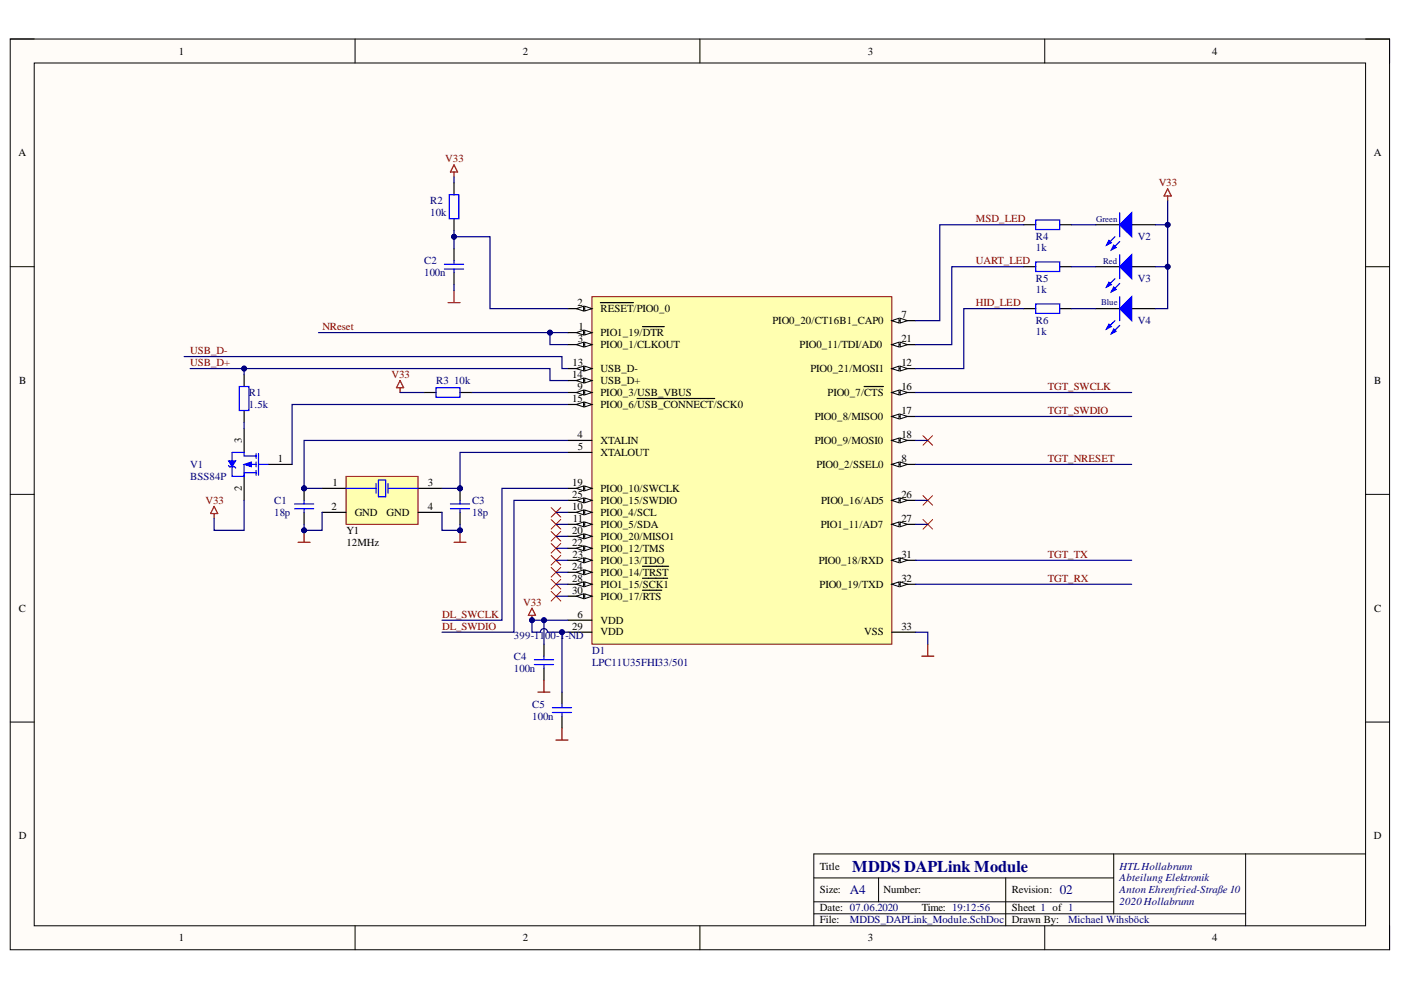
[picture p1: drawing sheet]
<svg xmlns="http://www.w3.org/2000/svg" width="297mm" height="210mm" viewBox="0 0 297 210" stroke-linecap="round" stroke-linejoin="round" font-family="sans-serif">
<defs><g id="words">
<text font-size="3.5" fill="#000080" x="180.7" y="184.9">MDDS DAPLink Module</text>
<g font-size="2.8" fill="#000080">
<text x="180.2" y="189.6">A4</text>
<text x="224.7" y="189.6">02</text>
</g>
<g font-size="2.3">
<text x="37.9" y="11.6">1</text>
<text x="110.8" y="11.6">2</text>
<text x="184" y="11.6">3</text>
<text x="257" y="11.6">4</text>
<text x="3.9" y="33.1">A</text>
<text x="291.3" y="33.1">A</text>
<text x="122.4" y="64.9">2</text>
<text x="122.7" y="70">1</text>
<text x="127.3" y="71.3">PIO1_19/DTR</text>
<text x="127.3" y="66.2">RESET/PIO0_0</text>
<text x="163.8" y="68.7">PIO0_20/CT16B1_CAP0</text>
<text x="191.1" y="67.5">7</text>
<text x="121.4" y="77.6">13</text>
<text x="122.5" y="72.5">3</text>
<text x="127.3" y="73.8">PIO0_1/CLKOUT</text>
<text x="169.5" y="73.8">PIO0_11/TDI/AD0</text>
<text x="191.1" y="77.6">12</text>
<text x="191.1" y="72.5">21</text>
<text x="4.1" y="81.4">B</text>
<text x="121.3" y="80.1">14</text>
<text x="122.4" y="82.7">9</text>
<text x="127.3" y="83.9">PIO0_3/USB_VBUS</text>
<text x="127.3" y="78.9">USB_D-</text>
<text x="127.3" y="81.4">USB_D+</text>
<text x="171.8" y="78.9">PIO0_21/MOSI1</text>
<text x="175.5" y="83.9">PIO0_7/CTS</text>
<text x="191.1" y="82.7">16</text>
<text x="291.4" y="81.4">B</text>
<text x="121.3" y="85.2">15</text>
<text x="127.3" y="86.5">PIO0_6/USB_CONNECT/SCK0</text>
<text x="172.8" y="89">PIO0_8/MISO0</text>
<text x="191.1" y="87.7">17</text>
<text x="51.3" y="93.9" transform="rotate(-90 51.3 93.9)">3</text>
<text x="122.4" y="92.9">4</text>
<text x="122.5" y="95.4">5</text>
<text x="127.3" y="94.2">XTALIN</text>
<text x="172.8" y="94.2">PIO0_9/MOSI0</text>
<text x="191.1" y="92.9">18</text>
<text x="58.9" y="98">1</text>
<text x="127.3" y="96.7">XTALOUT</text>
<text x="173.1" y="99.2">PIO0_2/SSEL0</text>
<text x="191.1" y="98">8</text>
<text x="51.3" y="104.1" transform="rotate(-90 51.3 104.1)">2</text>
<text x="70.5" y="103">1</text>
<text x="90.7" y="103">3</text>
<text x="121.3" y="103">19</text>
<text x="121.3" y="105.6">25</text>
<text x="127.3" y="104.3">PIO0_10/SWCLK</text>
<text x="127.3" y="106.8">PIO0_15/SWDIO</text>
<text x="174.1" y="106.8">PIO0_16/AD5</text>
<text x="191.1" y="105.6">26</text>
<text x="70.3" y="108.1">2</text>
<text x="73.4" y="113.2">Y1</text>
<text x="75.2" y="109.4">GND</text>
<text x="82" y="109.4">GND</text>
<text x="90.7" y="108.1">4</text>
<text x="121.3" y="108.1">10</text>
<text x="121.3" y="113.2">20</text>
<text x="121.5" y="110.6">11</text>
<text x="127.3" y="109.4">PIO0_4/SCL</text>
<text x="127.3" y="111.9">PIO0_5/SDA</text>
<text x="174" y="111.9">PIO1_11/AD7</text>
<text x="191.1" y="110.6">27</text>
<text x="73.4" y="115.7">12MHz</text>
<text x="121.3" y="115.7">22</text>
<text x="121.4" y="118.3">23</text>
<text x="127.3" y="114.5">PIO0_20/MISO1</text>
<text x="127.3" y="117">PIO0_12/TMS</text>
<text x="127.3" y="119.5">PIO0_13/TDO</text>
<text x="173.6" y="119.5">PIO0_18/RXD</text>
<text x="191.1" y="118.3">31</text>
<text x="121.3" y="125.9">30</text>
<text x="121.3" y="123.3">28</text>
<text x="121.3" y="120.8">24</text>
<text x="127.3" y="124.6">PIO1_15/SCK1</text>
<text x="127.3" y="122.1">PIO0_14/TRST</text>
<text x="173.8" y="124.6">PIO0_19/TXD</text>
<text x="191.1" y="123.3">32</text>
<text x="4" y="129.7">C</text>
<text x="122.4" y="130.9">6</text>
<text x="127.3" y="127.1">PIO0_17/RTS</text>
<text x="291.4" y="129.7">C</text>
<text x="121.3" y="133.5">29</text>
<text x="127.3" y="132.2">VDD</text>
<text x="127.3" y="134.7">VDD</text>
<text x="183.2" y="134.7">VSS</text>
<text x="191.1" y="133.5">33</text>
<text x="4" y="177.9">D</text>
<text x="291.3" y="177.9">D</text>
<text x="173.9" y="184.4">Title</text>
<text x="173.9" y="189.4">Size:</text>
<text x="187.3" y="189.4">Number:</text>
<text x="214.5" y="189.4">Revision:</text>
<text x="173.9" y="193.2">Date: 07.06.2020</text>
<text x="173.9" y="195.8">File:</text>
<text x="195.4" y="193.2">Time: 19:12:56</text>
<text x="214.5" y="193.2">Sheet 1 of 1</text>
<text x="214.5" y="195.8">Drawn By:</text>
<text x="37.9" y="199.6">1</text>
<text x="110.8" y="199.6">2</text>
<text x="184" y="199.6">3</text>
<text x="257" y="199.6">4</text>
</g>
<g font-size="2.3" fill="#800000">
<text x="94.4" y="34.4">V33</text>
<text x="245.7" y="39.5">V33</text>
<text x="206.9" y="47.1">MSD_LED</text>
<text x="206.9" y="56">UART_LED</text>
<text x="206.9" y="64.9">HID_LED</text>
<text x="68.4" y="70">NReset</text>
<text x="40.4" y="75.1">USB_D-</text>
<text x="40.4" y="77.6">USB_D+</text>
<text x="83" y="80.1">V33</text>
<text x="222.2" y="82.7">TGT_SWCLK</text>
<text x="222.2" y="87.7">TGT_SWDIO</text>
<text x="222.2" y="98">TGT_NRESET</text>
<text x="43.6" y="106.8">V33</text>
<text x="222.2" y="118.3">TGT_TX</text>
<text x="222.2" y="123.3">TGT_RX</text>
<text x="93.7" y="130.9">DL_SWCLK</text>
<text x="110.9" y="128.4">V33</text>
<text x="93.7" y="133.5">DL_SWDIO</text>
</g>
<g font-size="2.3" fill="#000080">
<text x="91.2" y="45.8">10k</text>
<text x="91.2" y="43.3">R2</text>
<text x="219.6" y="53.3">1k</text>
<text x="219.6" y="51">R4</text>
<text x="241.3" y="51">V2</text>
<text x="89.9" y="56">C2</text>
<text x="89.9" y="58.6">100n</text>
<text x="219.6" y="59.8">R5</text>
<text x="241.3" y="59.8">V3</text>
<text x="219.6" y="62.1">1k</text>
<text x="219.6" y="71">1k</text>
<text x="219.6" y="68.7">R6</text>
<text x="241.3" y="68.7">V4</text>
<text x="52.8" y="83.9">R1</text>
<text x="92.5" y="81.4">R3</text>
<text x="96.3" y="81.4">10k</text>
<text x="52.8" y="86.5">1.5k</text>
<text x="40.4" y="99.2">V1</text>
<text x="40.4" y="101.8">BSS84P</text>
<text x="58.1" y="106.8">C1</text>
<text x="100.1" y="106.8">C3</text>
<text x="58.1" y="109.4">18p</text>
<text x="100.1" y="109.4">18p</text>
<text x="109" y="135.5">399-11</text>
<text x="115.6" y="135.5">00-1-ND</text>
<text x="109" y="139.9">C4</text>
<text x="109" y="142.4">100n</text>
<text x="125.5" y="138.6">D1</text>
<text x="125.5" y="141.2">LPC11U35FHI33/501</text>
<text x="112.9" y="150">C5</text>
<text x="112.9" y="152.6">100n</text>
<text x="237.4" y="184.4">HTL Hollabrunn</text>
<text x="237.4" y="186.9">Abteilung Elektronik</text>
<text x="237.4" y="189.4">Anton Ehrenfried-Straße 10</text>
<text x="237.4" y="192">2020 Hollabrunn</text>
<text x="180.2" y="195.8">MDDS_DAPLink_Module.SchDoc</text>
<text x="226.5" y="195.8">Michael Wihsböck</text>
</g>
<g font-size="1.9" fill="#000080">
<text x="232.4" y="47">Green</text>
<text x="233.9" y="55.9">Red</text>
<text x="233.5" y="64.8">Blue</text>
</g>
</g></defs>
<path d="M2.2 8.3h292.4v193.1h-292.4z" fill-rule="evenodd" fill="#fffcf8"/>
<path d="M2.2 8.3h292.4v193.1h-292.4z" fill="none" stroke="#000" stroke-width=".21"/>
<path d="M7.3 13.4h282.2v182.9h-282.2z" fill-rule="evenodd" fill="#fffcf8"/>
<g fill="none" stroke="#000" stroke-width=".21">
<path d="M2.2 8.3h5.1M7.3 13.4h282.2v182.9h-282.2zM75.3 8.3v5.1M148.4 8.3v5.1M221.5 8.3v5.1M289.5 8.3h5.1v5.1M2.2 56.5h5.1M289.5 56.6h5.1M2.2 104.8h5.1M289.5 104.8h5.1M2.2 153.1h5.1M289.5 153.1h5.1"/>
<path d="M75.3 196.3v5.1M148.4 196.3v5.1M172.6 186.1h63.5M172.6 193.8h91.5M172.6 191.2h63.5M186.3 186.1v5.1M213.2 186.1v10.2M221.5 196.3v5.1M236.1 181.1v12.7M264.1 181.1v15.2M289.5 181.1h-116.9v15.2M294.6 196.3v5.1"/>
</g>
<path d="M96.3 52.7v2.6M96.3 57.8v2.6" fill="none" stroke="#000" stroke-width=".25"/>
<path d="M94.2 56h4.1M94.2 57.1h4.1M96.3 55.3v.7M96.3 57.1v.7" fill="none" stroke="#00f" stroke-width=".25"/>
<path d="M73.4 101h15.2v10.2h-15.2z" fill-rule="evenodd" fill="#ffffb0"/>
<path d="M73.4 101h15.2v10.2h-15.2z" fill="none" stroke="#800000" stroke-width=".21"/>
<path d="M217.1 47.7h2.5M224.7 47.7h2.5M232.3 47.7h5.1M239.9 47.7h5.1M68.3 103.5h5.1M68.3 108.6h5.1M88.6 103.5h5.1M88.6 108.6h5.1" fill="none" stroke="#000" stroke-width=".25"/>
<path d="M219.6 46.6h5.1v2.1h-5.1zM73.4 103.5h6.3M79.7 102.5v2.1M80.2 101.8h1.6v3.5h-1.6zM82.3 102.5v2.1M82.3 103.5h6.3" fill="none" stroke="#00f" stroke-width=".25"/>
<path d="M239.9 45.1v5.1l-2.5-2.5z" fill="#00f"/>
<path d="M236.4 50.2l-1.8 1.8M239.9 45.1v5.1l-2.5-2.5z" fill="none" stroke="#00f" stroke-width=".25"/>
<path d="M235.1 51l.5 .5-1 .5z" fill="#00f"/>
<path d="M235.1 51l.5 .5-1 .5zM237.4 45.1v5.1M237.4 51.2l-1.8 1.8" fill="none" stroke="#00f" stroke-width=".25"/>
<path d="M236.1 52l.5 .5-1 .5z" fill="#00f"/>
<path d="M95.2 41.3h2.1v5.1h-2.1zM219.6 55.5h5.1v2.1h-5.1zM236.1 52l.5 .5-1 .5zM219.6 64.4h5.1v2.1h-5.1z" fill="none" stroke="#00f" stroke-width=".25"/>
<path d="M96.3 38.8v2.5M96.3 46.4v2.5M217.1 56.6h2.5M224.7 56.6h2.5M217.1 65.4h2.5M224.7 65.4h2.5" fill="none" stroke="#000" stroke-width=".25"/>
<path d="M96.3 36.5v1M96.3 34.9l.7 1.6h-1.5zM247.6 40l.7 1.6h-1.5zM247.6 41.6v1M95 64.2h2.5M96.3 61.6v2.6M195.4 139.1h2.6M196.7 136.6v2.5" fill="none" stroke="#800000" stroke-width=".25"/>
<path d="M195.7 92.4l2 2M197.7 92.4l-2 2M195.7 105.1l2 2M195.7 110.2l2 2M197.7 105.1l-2 2M197.7 110.2l-2 2" fill="none" stroke="#f00" stroke-width=".21"/>
<path d="M125.5 62.9h63.6v73.7h-63.6z" fill-rule="evenodd" fill="#ffffb0"/>
<path d="M125.5 62.9h63.6v73.7h-63.6z" fill="none" stroke="#800000" stroke-width=".21"/>
<path d="M120.4 73.1h5.1" fill="none" stroke="#000" stroke-width=".25"/>
<path d="M124 72.6l1.5 .5-1.5 .5z" fill="#f8fcff"/>
<path d="M124 72.6l1.5 .5-1.5 .5z" fill="none" stroke="#000" stroke-width=".21"/>
<path d="M122.2 73.1l1.5-.5v1z" fill="#f8fcff"/>
<path d="M122.2 73.1l1.5-.5v1z" fill="none" stroke="#000" stroke-width=".21"/>
<path d="M189.1 98.5h5.1" fill="none" stroke="#000" stroke-width=".25"/>
<path d="M189.1 98.5l1.5-.5v1z" fill="#f8fcff"/>
<path d="M189.1 98.5l1.5-.5v1z" fill="none" stroke="#000" stroke-width=".21"/>
<path d="M190.9 98l1.5 .5-1.5 .5z" fill="#f8fcff"/>
<path d="M190.9 98l1.5 .5-1.5 .5z" fill="none" stroke="#000" stroke-width=".21"/>
<path d="M120.4 83.2h5.1" fill="none" stroke="#000" stroke-width=".25"/>
<path d="M124 82.7l1.5 .5-1.5 .5z" fill="#f8fcff"/>
<path d="M124 82.7l1.5 .5-1.5 .5z" fill="none" stroke="#000" stroke-width=".21"/>
<path d="M122.2 83.2l1.5-.5v1z" fill="#f8fcff"/>
<path d="M122.2 83.2l1.5-.5v1z" fill="none" stroke="#000" stroke-width=".21"/>
<path d="M120.4 108.6h5.1" fill="none" stroke="#000" stroke-width=".25"/>
<path d="M124 108.1l1.5 .5-1.5 .5z" fill="#f8fcff"/>
<path d="M124 108.1l1.5 .5-1.5 .5z" fill="none" stroke="#000" stroke-width=".21"/>
<path d="M122.2 108.6l1.5-.5v1z" fill="#f8fcff"/>
<path d="M122.2 108.6l1.5-.5v1z" fill="none" stroke="#000" stroke-width=".21"/>
<path d="M120.4 111.2h5.1" fill="none" stroke="#000" stroke-width=".25"/>
<path d="M124 110.7l1.5 .5-1.5 .5z" fill="#f8fcff"/>
<path d="M124 110.7l1.5 .5-1.5 .5z" fill="none" stroke="#000" stroke-width=".21"/>
<path d="M122.2 111.2l1.5-.5v1z" fill="#f8fcff"/>
<path d="M122.2 111.2l1.5-.5v1z" fill="none" stroke="#000" stroke-width=".21"/>
<path d="M120.4 85.8h5.1" fill="none" stroke="#000" stroke-width=".25"/>
<path d="M124 85.3l1.5 .5-1.5 .5z" fill="#f8fcff"/>
<path d="M124 85.3l1.5 .5-1.5 .5z" fill="none" stroke="#000" stroke-width=".21"/>
<path d="M122.2 85.8l1.5-.5v1z" fill="#f8fcff"/>
<path d="M122.2 85.8l1.5-.5v1z" fill="none" stroke="#000" stroke-width=".21"/>
<path d="M135.1 84.5h16.4M189.1 83.2h5.1" fill="none" stroke="#000" stroke-width=".25"/>
<path d="M189.1 83.2l1.5-.5v1z" fill="#f8fcff"/>
<path d="M189.1 83.2l1.5-.5v1z" fill="none" stroke="#000" stroke-width=".21"/>
<path d="M190.9 82.7l1.5 .5-1.5 .5z" fill="#f8fcff"/>
<path d="M190.9 82.7l1.5 .5-1.5 .5z" fill="none" stroke="#000" stroke-width=".21"/>
<path d="M183.2 82h4.1M189.1 88.3h5.1" fill="none" stroke="#000" stroke-width=".25"/>
<path d="M189.1 88.3l1.5-.5v1z" fill="#f8fcff"/>
<path d="M189.1 88.3l1.5-.5v1z" fill="none" stroke="#000" stroke-width=".21"/>
<path d="M190.9 87.8l1.5 .5-1.5 .5z" fill="#f8fcff"/>
<path d="M190.9 87.8l1.5 .5-1.5 .5z" fill="none" stroke="#000" stroke-width=".21"/>
<path d="M189.1 93.4h5.1" fill="none" stroke="#000" stroke-width=".25"/>
<path d="M189.1 93.4l1.5-.5v1z" fill="#f8fcff"/>
<path d="M189.1 93.4l1.5-.5v1z" fill="none" stroke="#000" stroke-width=".21"/>
<path d="M190.9 92.9l1.5 .5-1.5 .5z" fill="#f8fcff"/>
<path d="M190.9 92.9l1.5 .5-1.5 .5z" fill="none" stroke="#000" stroke-width=".21"/>
<path d="M120.4 113.7h5.1" fill="none" stroke="#000" stroke-width=".25"/>
<path d="M124 113.2l1.5 .5-1.5 .5z" fill="#f8fcff"/>
<path d="M124 113.2l1.5 .5-1.5 .5z" fill="none" stroke="#000" stroke-width=".21"/>
<path d="M122.2 113.7l1.5-.5v1z" fill="#f8fcff"/>
<path d="M122.2 113.7l1.5-.5v1z" fill="none" stroke="#000" stroke-width=".21"/>
<path d="M189.1 111.2h5.1" fill="none" stroke="#000" stroke-width=".25"/>
<path d="M189.1 111.2l1.5-.5v1z" fill="#f8fcff"/>
<path d="M189.1 111.2l1.5-.5v1z" fill="none" stroke="#000" stroke-width=".21"/>
<path d="M190.9 110.7l1.5 .5-1.5 .5z" fill="#f8fcff"/>
<path d="M190.9 110.7l1.5 .5-1.5 .5z" fill="none" stroke="#000" stroke-width=".21"/>
<path d="M189.1 106.1h5.1" fill="none" stroke="#000" stroke-width=".25"/>
<path d="M189.1 106.1l1.5-.5v1z" fill="#f8fcff"/>
<path d="M189.1 106.1l1.5-.5v1z" fill="none" stroke="#000" stroke-width=".21"/>
<path d="M190.9 105.6l1.5 .5-1.5 .5z" fill="#f8fcff"/>
<path d="M190.9 105.6l1.5 .5-1.5 .5z" fill="none" stroke="#000" stroke-width=".21"/>
<path d="M120.4 126.4h5.1" fill="none" stroke="#000" stroke-width=".25"/>
<path d="M124 125.9l1.5 .5-1.5 .5z" fill="#f8fcff"/>
<path d="M124 125.9l1.5 .5-1.5 .5z" fill="none" stroke="#000" stroke-width=".21"/>
<path d="M122.2 126.4l1.5-.5v1z" fill="#f8fcff"/>
<path d="M122.2 126.4l1.5-.5v1z" fill="none" stroke="#000" stroke-width=".21"/>
<path d="M189.1 118.8h5.1M136.2 125.1h4.1" fill="none" stroke="#000" stroke-width=".25"/>
<path d="M189.1 118.8l1.5-.5v1z" fill="#f8fcff"/>
<path d="M189.1 118.8l1.5-.5v1z" fill="none" stroke="#000" stroke-width=".21"/>
<path d="M190.9 118.3l1.5 .5-1.5 .5z" fill="#f8fcff"/>
<path d="M190.9 118.3l1.5 .5-1.5 .5z" fill="none" stroke="#000" stroke-width=".21"/>
<path d="M189.1 123.9h5.1" fill="none" stroke="#000" stroke-width=".25"/>
<path d="M189.1 123.9l1.5-.5v1z" fill="#f8fcff"/>
<path d="M189.1 123.9l1.5-.5v1z" fill="none" stroke="#000" stroke-width=".21"/>
<path d="M190.9 123.4l1.5 .5-1.5 .5z" fill="#f8fcff"/>
<path d="M190.9 123.4l1.5 .5-1.5 .5z" fill="none" stroke="#000" stroke-width=".21"/>
<path d="M189.1 68h5.1" fill="none" stroke="#000" stroke-width=".25"/>
<path d="M189.1 68l1.5-.5v1z" fill="#f8fcff"/>
<path d="M189.1 68l1.5-.5v1z" fill="none" stroke="#000" stroke-width=".21"/>
<path d="M190.9 67.5l1.5 .5-1.5 .5z" fill="#f8fcff"/>
<path d="M190.9 67.5l1.5 .5-1.5 .5z" fill="none" stroke="#000" stroke-width=".21"/>
<path d="M189.1 78.1h5.1" fill="none" stroke="#000" stroke-width=".25"/>
<path d="M189.1 78.1l1.5-.5v1.1z" fill="#f8fcff"/>
<path d="M189.1 78.1l1.5-.5v1.1z" fill="none" stroke="#000" stroke-width=".21"/>
<path d="M190.9 77.6l1.5 .5-1.5 .6z" fill="#f8fcff"/>
<path d="M190.9 77.6l1.5 .5-1.5 .6z" fill="none" stroke="#000" stroke-width=".21"/>
<path d="M120.4 70.5h5.1" fill="none" stroke="#000" stroke-width=".25"/>
<path d="M124 70l1.5 .5-1.5 .5z" fill="#f8fcff"/>
<path d="M124 70l1.5 .5-1.5 .5z" fill="none" stroke="#000" stroke-width=".21"/>
<path d="M122.2 70.5l1.5-.5v1z" fill="#f8fcff"/>
<path d="M122.2 70.5l1.5-.5v1z" fill="none" stroke="#000" stroke-width=".21"/>
<path d="M136.2 69.2h4.6M120.4 123.9h5.1" fill="none" stroke="#000" stroke-width=".25"/>
<path d="M124 123.4l1.5 .5-1.5 .5z" fill="#f8fcff"/>
<path d="M124 123.4l1.5 .5-1.5 .5z" fill="none" stroke="#000" stroke-width=".21"/>
<path d="M122.2 123.9l1.5-.5v1z" fill="#f8fcff"/>
<path d="M122.2 123.9l1.5-.5v1z" fill="none" stroke="#000" stroke-width=".21"/>
<path d="M120.4 78.1h5.1M136.2 122.6h5.4" fill="none" stroke="#000" stroke-width=".25"/>
<path d="M124 77.6l1.5 .5-1.5 .6z" fill="#f8fcff"/>
<path d="M124 77.6l1.5 .5-1.5 .6z" fill="none" stroke="#000" stroke-width=".21"/>
<path d="M122.2 78.1l1.5-.5v1.1z" fill="#f8fcff"/>
<path d="M122.2 78.1l1.5-.5v1.1z" fill="none" stroke="#000" stroke-width=".21"/>
<path d="M120.4 80.7h5.1" fill="none" stroke="#000" stroke-width=".25"/>
<path d="M124 80.2l1.5 .5-1.5 .5z" fill="#f8fcff"/>
<path d="M124 80.2l1.5 .5-1.5 .5z" fill="none" stroke="#000" stroke-width=".21"/>
<path d="M122.2 80.7l1.5-.5v1z" fill="#f8fcff"/>
<path d="M122.2 80.7l1.5-.5v1z" fill="none" stroke="#000" stroke-width=".21"/>
<path d="M189.1 73.1h5.1" fill="none" stroke="#000" stroke-width=".25"/>
<path d="M189.1 73.1l1.5-.6v1.1z" fill="#f8fcff"/>
<path d="M189.1 73.1l1.5-.6v1.1z" fill="none" stroke="#000" stroke-width=".21"/>
<path d="M190.9 72.5l1.5 .6-1.5 .5z" fill="#f8fcff"/>
<path d="M190.9 72.5l1.5 .6-1.5 .5z" fill="none" stroke="#000" stroke-width=".21"/>
<path d="M120.4 116.3h5.1" fill="none" stroke="#000" stroke-width=".25"/>
<path d="M124 115.7l1.5 .6-1.5 .5z" fill="#f8fcff"/>
<path d="M124 115.7l1.5 .6-1.5 .5z" fill="none" stroke="#000" stroke-width=".21"/>
<path d="M122.2 116.3l1.5-.6v1.1z" fill="#f8fcff"/>
<path d="M122.2 116.3l1.5-.6v1.1z" fill="none" stroke="#000" stroke-width=".21"/>
<path d="M120.4 118.8h5.1" fill="none" stroke="#000" stroke-width=".25"/>
<path d="M124 118.3l1.5 .5-1.5 .5z" fill="#f8fcff"/>
<path d="M124 118.3l1.5 .5-1.5 .5z" fill="none" stroke="#000" stroke-width=".21"/>
<path d="M122.2 118.8l1.5-.5v1z" fill="#f8fcff"/>
<path d="M122.2 118.8l1.5-.5v1z" fill="none" stroke="#000" stroke-width=".21"/>
<path d="M120.4 121.3h5.1" fill="none" stroke="#000" stroke-width=".25"/>
<path d="M124 120.8l1.5 .5-1.5 .5z" fill="#f8fcff"/>
<path d="M124 120.8l1.5 .5-1.5 .5z" fill="none" stroke="#000" stroke-width=".21"/>
<path d="M122.2 121.3l1.5-.5v1z" fill="#f8fcff"/>
<path d="M122.2 121.3l1.5-.5v1z" fill="none" stroke="#000" stroke-width=".21"/>
<path d="M120.4 65.4h5.1M136.2 120.1h5.6" fill="none" stroke="#000" stroke-width=".25"/>
<path d="M124 64.9l1.5 .5-1.5 .5z" fill="#f8fcff"/>
<path d="M124 64.9l1.5 .5-1.5 .5z" fill="none" stroke="#000" stroke-width=".21"/>
<path d="M122.2 65.4l1.5-.5v1z" fill="#f8fcff"/>
<path d="M122.2 65.4l1.5-.5v1z" fill="none" stroke="#000" stroke-width=".21"/>
<path d="M127.3 64.2h7M120.4 103.5h5.1" fill="none" stroke="#000" stroke-width=".25"/>
<path d="M124 103l1.5 .5-1.5 .6z" fill="#f8fcff"/>
<path d="M124 103l1.5 .5-1.5 .6z" fill="none" stroke="#000" stroke-width=".21"/>
<path d="M122.2 103.5l1.5-.5v1.1z" fill="#f8fcff"/>
<path d="M122.2 103.5l1.5-.5v1.1z" fill="none" stroke="#000" stroke-width=".21"/>
<path d="M120.4 106.1h5.1" fill="none" stroke="#000" stroke-width=".25"/>
<path d="M124 105.6l1.5 .5-1.5 .5z" fill="#f8fcff"/>
<path d="M124 105.6l1.5 .5-1.5 .5z" fill="none" stroke="#000" stroke-width=".21"/>
<path d="M122.2 106.1l1.5-.5v1z" fill="#f8fcff"/>
<path d="M122.2 106.1l1.5-.5v1z" fill="none" stroke="#000" stroke-width=".21"/>
<path d="M51.8 90.8v5.1M56.8 98.5h5.1M120.4 93.4h5.1M120.4 95.9h5.1M51.8 101v5.1M120.4 131.5h5.1M120.4 134h5.1M189.1 134h5.1" fill="none" stroke="#000" stroke-width=".25"/>
<path d="M49.2 99v2M51.8 96.7h2.5M54.3 98.5h-2.5v2.5M54.3 96.2v1M54.3 98v1M54.3 99.7v1.1M54.8 98.5h2M54.8 96.2v4.6M51.8 100.2h2.5" fill="none" stroke="#00f" stroke-width=".25"/>
<path d="M51.8 98.5l1.5-.5v1z" fill="#00f"/>
<path d="M51.8 98.5l1.5-.5v1z" fill="none" stroke="#00f" stroke-width=".21"/>
<path d="M49.2 95.9v1.8M51.8 95.9v.8M51.8 100.2v.8h-2.6" fill="none" stroke="#00f" stroke-width=".25"/>
<path d="M48.5 97.7h1.5l-.8 1.3z" fill="#00f"/>
<path d="M48.5 97.7h1.5l-.8 1.3z" fill="none" stroke="#00f" stroke-width=".21"/>
<path d="M48.5 98.7l.2 .3h1l.3 .2M49.2 95.9h2.6M50.7 82h2.1v5h-2.1zM92.4 82.2h5.1v2h-5.1z" fill="none" stroke="#00f" stroke-width=".25"/>
<path d="M51.8 79.4v2.6M51.8 87v2.6M89.9 83.2h2.5M97.5 83.2h2.6" fill="none" stroke="#000" stroke-width=".25"/>
<path d="M84.8 80.7l.8 1.5h-1.5zM84.8 82.2v1" fill="none" stroke="#800000" stroke-width=".25"/>
<circle cx="64.5" cy="103.5" r=".51" fill="#000080"/>
<circle cx="64.5" cy="103.5" r=".51" fill="none" stroke="#000080" stroke-width=".21"/>
<path d="M64.5 103.5v2.6M64.5 108.6v2.6" fill="none" stroke="#000" stroke-width=".25"/>
<circle cx="64.5" cy="103.5" r=".51" fill="#000080"/>
<circle cx="64.5" cy="103.5" r=".51" fill="none" stroke="#000080" stroke-width=".21"/>
<path d="M62.4 106.9h4.1M62.4 107.9h4.1M64.5 106.1v.8M64.5 107.9v.7" fill="none" stroke="#00f" stroke-width=".25"/>
<path d="M63.2 115h2.5M64.5 112.4v2.6" fill="none" stroke="#800000" stroke-width=".25"/>
<circle cx="64.5" cy="112.4" r=".51" fill="#000080"/>
<circle cx="64.5" cy="112.4" r=".51" fill="none" stroke="#000080" stroke-width=".21"/>
<path d="M96.3 115h2.5M97.5 112.4v2.6" fill="none" stroke="#800000" stroke-width=".25"/>
<circle cx="97.5" cy="112.4" r=".51" fill="#000080"/>
<circle cx="97.5" cy="112.4" r=".51" fill="none" stroke="#000080" stroke-width=".21"/>
<path d="M45.4 107.4l.8 1.5h-1.6zM45.4 108.9v1M112.8 129l.8 1.5h-1.6zM112.8 130.5v1" fill="none" stroke="#800000" stroke-width=".25"/>
<g fill="none" stroke="#f00" stroke-width=".21">
<path d="M116.9 107.6l2 2M116.9 110.2l2 2M116.9 112.7l2 2M116.9 115.2l2 2.1M116.9 117.8l2 2M118.9 107.6l-2 2M118.9 110.2l-2 2M118.9 112.7l-2 2M118.9 115.2l-2 2.1M118.9 117.8l-2 2M116.9 120.3l2 2.1M116.9 122.9l2 2"/>
<path d="M116.9 125.4l2 2M118.9 120.3l-2 2.1M118.9 122.9l-2 2M118.9 125.4l-2 2"/>
</g>
<circle cx="112.8" cy="131.5" r=".51" fill="#000080"/>
<circle cx="112.8" cy="131.5" r=".51" fill="none" stroke="#000080" stroke-width=".21"/>
<path d="M232.3 56.6h5.1M239.9 56.6h5.1M115.3 136.6v2.5M115.3 141.7v2.5M119.1 146.7v2.6M119.1 151.8v2.6" fill="none" stroke="#000" stroke-width=".25"/>
<path d="M113.3 139.9h4.1M115.3 139.1v.8M113.3 140.9h4.1M115.3 140.9v.8M117.1 150h4.1M117.1 151.1h4.1M119.1 149.3v.7M119.1 151.1v.7" fill="none" stroke="#00f" stroke-width=".25"/>
<path d="M114.1 146.7h2.5M115.3 144.2v2.5M117.9 156.9h2.5M119.1 154.4v2.5" fill="none" stroke="#800000" stroke-width=".25"/>
<path d="M239.9 54v5.1l-2.5-2.5z" fill="#00f"/>
<path d="M236.4 59.1l-1.8 1.8M239.9 54v5.1l-2.5-2.5z" fill="none" stroke="#00f" stroke-width=".25"/>
<path d="M235.1 59.8l.5 .6-1 .5z" fill="#00f"/>
<path d="M235.1 59.8l.5 .6-1 .5zM237.4 54v5.1M237.4 60.1l-1.8 1.8" fill="none" stroke="#00f" stroke-width=".25"/>
<path d="M236.1 60.9l.5 .5-1 .5z" fill="#00f"/>
<path d="M236.1 60.9l.5 .5-1 .5z" fill="none" stroke="#00f" stroke-width=".25"/>
<path d="M232.3 65.4h5.1M239.9 65.4h5.1" fill="none" stroke="#000" stroke-width=".25"/>
<path d="M237.4 65.4l2.5-2.5v5.1z" fill="#00f"/>
<path d="M236.4 68l-1.8 1.8M237.4 65.4l2.5-2.5v5.1z" fill="none" stroke="#00f" stroke-width=".25"/>
<path d="M235.1 68.7l.5 .6-1 .5z" fill="#00f"/>
<path d="M235.1 68.7l.5 .6-1 .5zM237.4 62.9v5.1M237.4 69l-1.8 1.8" fill="none" stroke="#00f" stroke-width=".25"/>
<path d="M236.1 69.8l.5 .5-1 .5z" fill="#00f"/>
<path d="M236.1 69.8l.5 .5-1 .5z" fill="none" stroke="#00f" stroke-width=".25"/>
<circle cx="97.5" cy="103.5" r=".51" fill="#000080"/>
<circle cx="97.5" cy="103.5" r=".51" fill="none" stroke="#000080" stroke-width=".21"/>
<path d="M97.5 103.5v2.6M97.5 108.6v2.6" fill="none" stroke="#000" stroke-width=".25"/>
<circle cx="97.5" cy="103.5" r=".51" fill="#000080"/>
<circle cx="97.5" cy="103.5" r=".51" fill="none" stroke="#000080" stroke-width=".21"/>
<path d="M95.5 106.9h4.1M95.5 107.9h4.1M97.5 106.1v.8M97.5 107.9v.7" fill="none" stroke="#00f" stroke-width=".25"/>
<path d="M217.1 47.7h-17.8v20.3h-5.1M217.1 56.6h-15.3v16.5h-7.6M245 56.6h2.6M217.1 65.4h-12.8v12.7h-10.1" fill="none" stroke="#000080" stroke-width=".25"/>
<circle cx="247.6" cy="56.5" r=".51" fill="#000080"/>
<circle cx="247.6" cy="56.5" r=".51" fill="none" stroke="#000080" stroke-width=".21"/>
<path d="M245 47.7h2.6" fill="none" stroke="#000080" stroke-width=".25"/>
<circle cx="247.6" cy="47.7" r=".51" fill="#000080"/>
<circle cx="247.6" cy="47.7" r=".51" fill="none" stroke="#000080" stroke-width=".21"/>
<path d="M96.3 37.5v1.3M96.3 50.2h7.6v15.2h16.5M96.3 60.4v1.2M194.2 93.4h2.5M194.2 106.1h2.5M194.2 111.2h2.5M194.2 134h2.5v2.6" fill="none" stroke="#000080" stroke-width=".25"/>
<circle cx="96.3" cy="50.2" r=".51" fill="#000080"/>
<circle cx="96.3" cy="50.2" r=".51" fill="none" stroke="#000080" stroke-width=".21"/>
<path d="M116.6 70.5v2.6h3.8" fill="none" stroke="#000080" stroke-width=".25"/>
<circle cx="116.6" cy="70.5" r=".51" fill="#000080"/>
<circle cx="116.6" cy="70.5" r=".51" fill="none" stroke="#000080" stroke-width=".21"/>
<path d="M67.5 70.5h52.9" fill="none" stroke="#000080" stroke-width=".25"/>
<circle cx="116.6" cy="70.5" r=".51" fill="#000080"/>
<circle cx="116.6" cy="70.5" r=".51" fill="none" stroke="#000080" stroke-width=".21"/>
<path d="M39 75.6h80.1v2.5h1.3M51.8 78.1v1.3M84.8 83.2h5.1M100.1 83.2h20.3M120.4 85.8h-58.5v12.7" fill="none" stroke="#000080" stroke-width=".25"/>
<circle cx="51.8" cy="78.1" r=".51" fill="#000080"/>
<circle cx="51.8" cy="78.1" r=".51" fill="none" stroke="#000080" stroke-width=".21"/>
<path d="M51.8 89.6v1.2M93.7 108.6v3.8h3.8v-1.2" fill="none" stroke="#000080" stroke-width=".25"/>
<circle cx="97.5" cy="112.4" r=".51" fill="#000080"/>
<circle cx="97.5" cy="112.4" r=".51" fill="none" stroke="#000080" stroke-width=".21"/>
<path d="M68.3 108.6v3.8h-3.8v-1.2" fill="none" stroke="#000080" stroke-width=".25"/>
<circle cx="64.5" cy="112.4" r=".51" fill="#000080"/>
<circle cx="64.5" cy="112.4" r=".51" fill="none" stroke="#000080" stroke-width=".21"/>
<path d="M120.4 93.4h-55.9v10.1h3.8" fill="none" stroke="#000080" stroke-width=".25"/>
<circle cx="64.5" cy="103.5" r=".51" fill="#000080"/>
<circle cx="64.5" cy="103.5" r=".51" fill="none" stroke="#000080" stroke-width=".21"/>
<path d="M120.4 95.9h-22.9v7.6h-3.8" fill="none" stroke="#000080" stroke-width=".25"/>
<circle cx="97.5" cy="103.5" r=".51" fill="#000080"/>
<circle cx="97.5" cy="103.5" r=".51" fill="none" stroke="#000080" stroke-width=".21"/>
<path d="M40.3 78.1h76.3v2.6h3.8M51.8 106.1v6.3h-6.4v-2.5M117.9 108.6h2.5M117.9 111.2h2.5M117.9 113.7h2.5M117.9 116.3h2.5M117.9 118.8h2.5M120.4 103.5h-14v28h-12.7M120.4 106.1h-11.4v27.9h-15.3M117.9 121.3h2.5M117.9 123.9h2.5M117.9 126.4h2.5" fill="none" stroke="#000080" stroke-width=".25"/>
<circle cx="51.8" cy="78.1" r=".51" fill="#000080"/>
<circle cx="51.8" cy="78.1" r=".51" fill="none" stroke="#000080" stroke-width=".21"/>
<path d="M115.3 131.5v5.1" fill="none" stroke="#000080" stroke-width=".25"/>
<circle cx="115.3" cy="131.5" r=".51" fill="#000080"/>
<circle cx="115.3" cy="131.5" r=".51" fill="none" stroke="#000080" stroke-width=".21"/>
<path d="M119.1 134h1.3" fill="none" stroke="#000080" stroke-width=".25"/>
<circle cx="119.1" cy="134" r=".51" fill="#000080"/>
<circle cx="119.1" cy="134" r=".51" fill="none" stroke="#000080" stroke-width=".21"/>
<path d="M120.4 131.5h-7.6v2.5h1.8a.76 .76 0 0 1 .7-.7 .76 .76 0 0 1 .8 .7h3v12.7" fill="none" stroke="#000080" stroke-width=".25"/>
<circle cx="115.3" cy="131.5" r=".51" fill="#000080"/>
<circle cx="115.3" cy="131.5" r=".51" fill="none" stroke="#000080" stroke-width=".21"/>
<circle cx="112.8" cy="131.5" r=".51" fill="#000080"/>
<circle cx="112.8" cy="131.5" r=".51" fill="none" stroke="#000080" stroke-width=".21"/>
<circle cx="119.1" cy="134" r=".51" fill="#000080"/>
<circle cx="119.1" cy="134" r=".51" fill="none" stroke="#000080" stroke-width=".21"/>
<path d="M96.3 48.9v3.8" fill="none" stroke="#000080" stroke-width=".25"/>
<circle cx="96.3" cy="50.2" r=".51" fill="#000080"/>
<circle cx="96.3" cy="50.2" r=".51" fill="none" stroke="#000080" stroke-width=".21"/>
<path d="M227.2 56.6h5.1M227.2 47.7h5.1M247.6 42.6v22.8h-2.6M227.2 65.4h5.1M194.2 83.2h45.7M194.2 88.3h45.7M194.2 98.5h45.7M194.2 118.8h45.7M194.2 123.9h45.7" fill="none" stroke="#000080" stroke-width=".25"/>
<circle cx="247.6" cy="56.5" r=".51" fill="#000080"/>
<circle cx="247.6" cy="56.5" r=".51" fill="none" stroke="#000080" stroke-width=".21"/>
<circle cx="247.6" cy="47.7" r=".51" fill="#000080"/>
<circle cx="247.6" cy="47.7" r=".51" fill="none" stroke="#000080" stroke-width=".21"/>
<use href="#words"/>
</svg>
